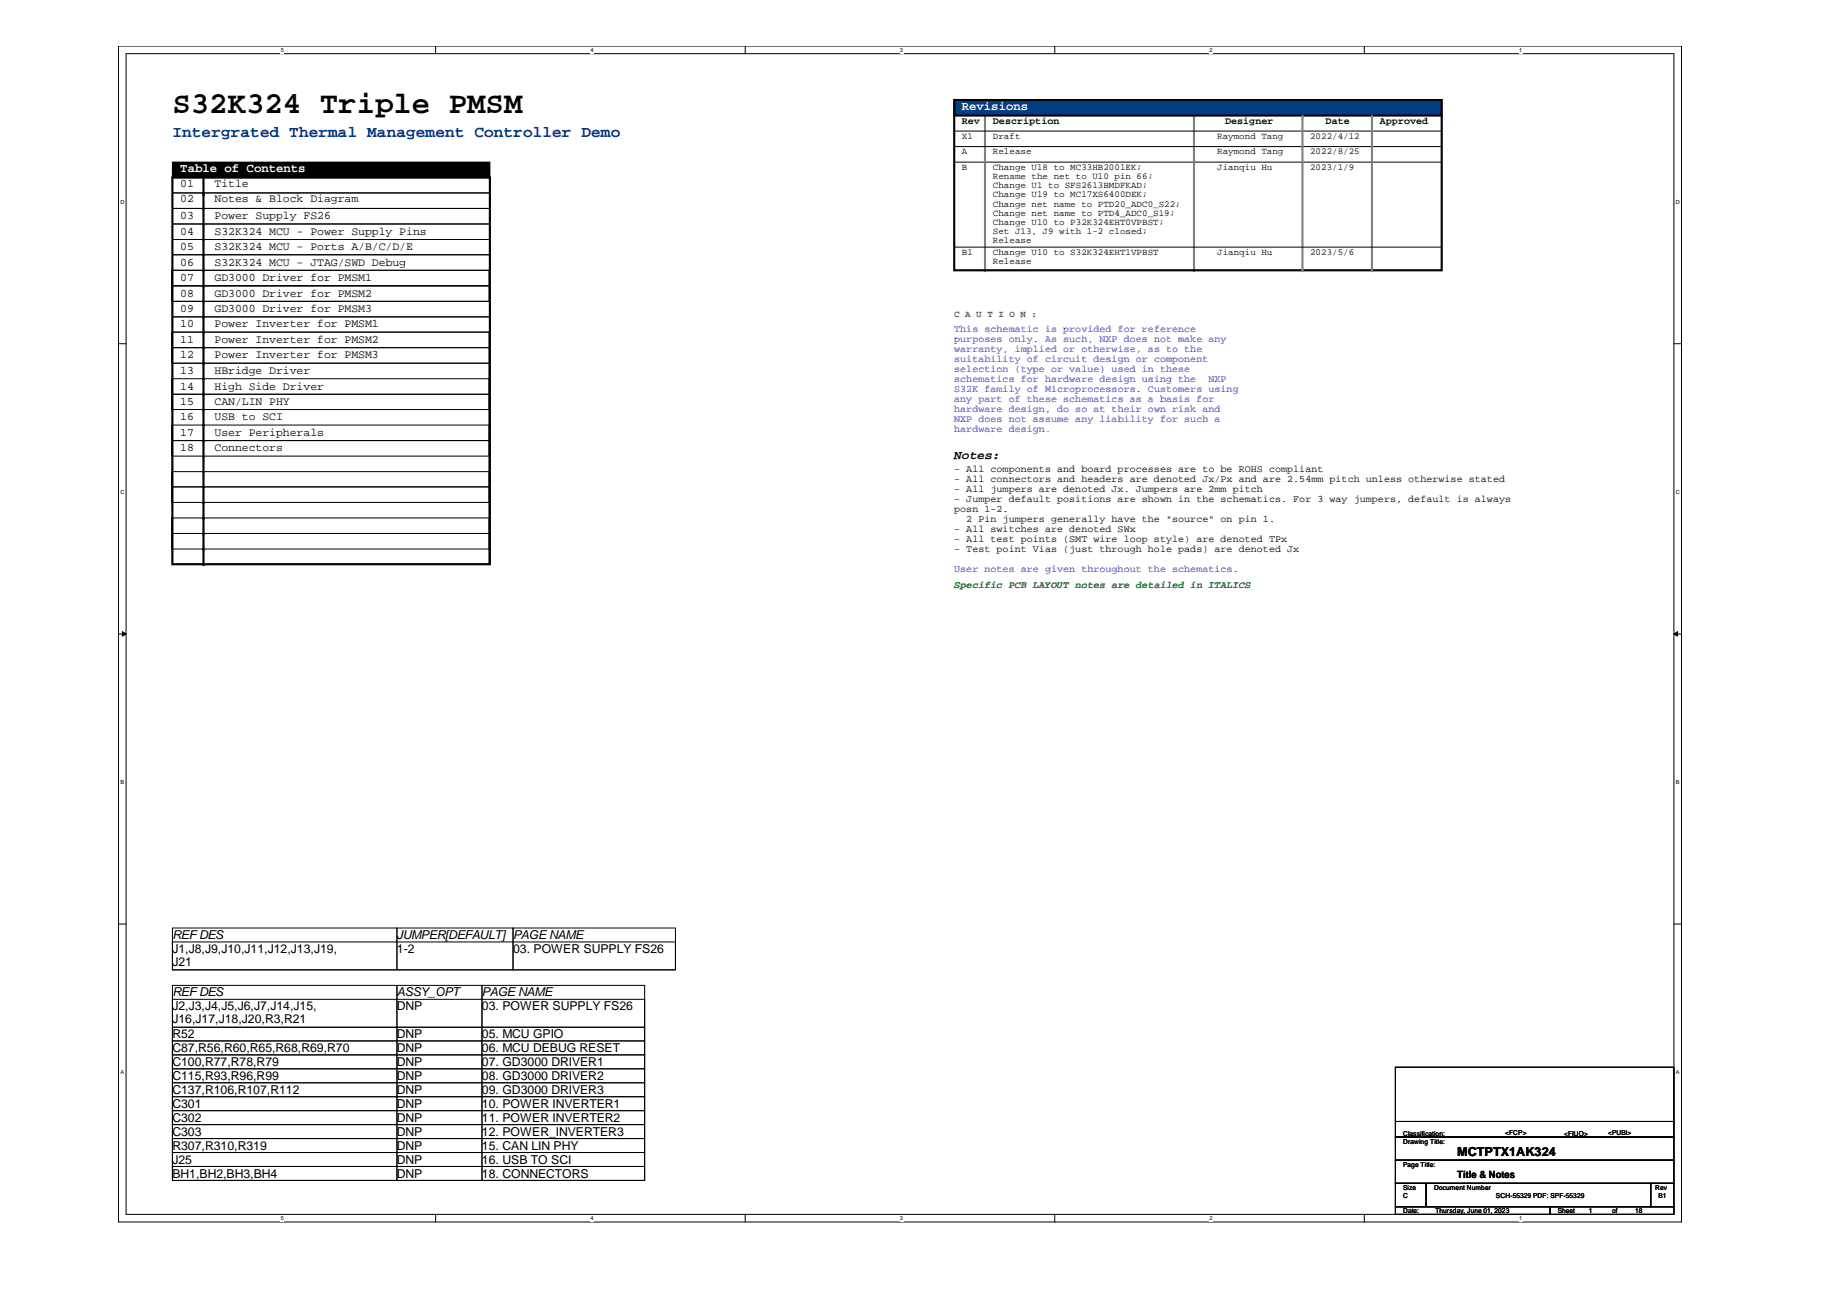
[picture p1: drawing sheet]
<svg xmlns="http://www.w3.org/2000/svg" width="297mm" height="210mm" viewBox="0 0 297 210" stroke-linecap="round" stroke-linejoin="round" font-family="sans-serif">
<defs><g id="words">
<text font-size="5" x="27.7" y="18.2">S32K324 Triple PMSM</text>
<text font-size="2.6" fill="#0000a0" x="27.7" y="22">Intergrated Thermal Management Controller Demo</text>
<g font-size="2" fill="#fff">
<text x="154.7" y="17.7">Revisions</text>
<text x="29" y="27.7">Table of Contents</text>
</g>
<g font-size="2">
<text x="153.5" y="73.8">Notes:</text>
<text x="27.7" y="151">REF DES</text>
<text x="27.7" y="153.3">J1,J8,J9,J10,J11,J12,J13,J19,</text>
<text x="27.7" y="155.3">J21</text>
<text x="63.8" y="153.3">1-2</text>
<text x="63.8" y="151">JUMPER[DEFAULT] PAGE NAME</text>
<text x="82.5" y="153.3">03. POWER SUPPLY FS26</text>
<text x="27.7" y="160.2">REF DES</text>
<text x="63.8" y="160.2">ASSY_OPT</text>
<text x="77.5" y="160.2">PAGE NAME</text>
<text x="27.7" y="162.5">J2,J3,J4,J5,J6,J7,J14,J15,</text>
<text x="27.7" y="164.5">J16,J17,J18,J20,R3,R21</text>
<text x="27.7" y="167">R52</text>
<text x="63.8" y="162.5">DNP</text>
<text x="63.8" y="167">DNP</text>
<text x="77.5" y="162.5">03. POWER SUPPLY FS26</text>
<text x="77.5" y="167">05. MCU GPIO</text>
<text x="27.7" y="169.2">C87,R56,R60,R65,R68,R69,R70</text>
<text x="27.7" y="171.4">C100,R77,R78,R79</text>
<text x="27.7" y="173.7">C115,R93,R96,R99</text>
<text x="63.8" y="169.2">DNP</text>
<text x="63.8" y="171.4">DNP</text>
<text x="63.8" y="173.7">DNP</text>
<text x="77.5" y="169.2">06. MCU DEBUG RESET</text>
<text x="77.5" y="171.4">07. GD3000 DRIVER1</text>
<text x="77.5" y="173.7">08. GD3000 DRIVER2</text>
<text x="27.7" y="175.9">C137,R106,R107,R112</text>
<text x="27.7" y="178.2">C301</text>
<text x="63.8" y="178.2">DNP</text>
<text x="63.8" y="175.9">DNP</text>
<text x="77.5" y="178.2">10. POWER INVERTER1</text>
<text x="77.5" y="175.9">09. GD3000 DRIVER3</text>
<text x="27.7" y="180.4">C302</text>
<text x="27.7" y="182.7">C303</text>
<text x="27.7" y="184.9">R307,R310,R319</text>
<text x="63.8" y="180.4">DNP</text>
<text x="63.8" y="182.7">DNP</text>
<text x="63.8" y="184.9">DNP</text>
<text x="77.5" y="180.4">11. POWER INVERTER2</text>
<text x="77.5" y="182.7">12. POWER_INVERTER3</text>
<text x="77.5" y="184.9">15. CAN LIN PHY</text>
<text x="234.4" y="186">MCTPTX1AK324</text>
<text x="27.7" y="187.2">J25</text>
<text x="27.7" y="189.4">BH1,BH2,BH3,BH4</text>
<text x="63.8" y="187.2">DNP</text>
<text x="63.8" y="189.4">DNP</text>
<text x="77.5" y="187.2">16. USB TO SCI</text>
<text x="77.5" y="189.4">18. CONNECTORS</text>
</g>
<g font-size="1.9">
<text x="29" y="30">01</text>
<text x="29" y="35.3">03</text>
<text x="29" y="32.5">02</text>
<text x="34.5" y="30">Title</text>
<text x="34.5" y="35.3">Power Supply FS26</text>
<text x="34.5" y="32.5">Notes &amp; Block Diagram</text>
<text x="29" y="37.8">04</text>
<text x="29" y="40.2">05</text>
<text x="34.5" y="37.8">S32K324 MCU - Power Supply Pins</text>
<text x="34.5" y="40.2">S32K324 MCU - Ports A/B/C/D/E</text>
<text x="29" y="47.7">08</text>
<text x="29" y="42.8">06</text>
<text x="29" y="45.2">07</text>
<text x="34.5" y="47.7">GD3000 Driver for PMSM2</text>
<text x="34.5" y="42.8">S32K324 MCU - JTAG/SWD Debug</text>
<text x="34.5" y="45.2">GD3000 Driver for PMSM1</text>
<text x="29" y="50.2">09</text>
<text x="29" y="52.6">10</text>
<text x="34.5" y="50.2">GD3000 Driver for PMSM3</text>
<text x="34.5" y="52.6">Power Inverter for PMSM1</text>
<text x="29" y="55.2">11</text>
<text x="29" y="57.7">12</text>
<text x="34.5" y="55.2">Power Inverter for PMSM2</text>
<text x="34.5" y="57.7">Power Inverter for PMSM3</text>
<text x="29" y="65.1">15</text>
<text x="29" y="62.7">14</text>
<text x="29" y="60.2">13</text>
<text x="34.5" y="65.1">CAN/LIN PHY</text>
<text x="34.5" y="62.7">High Side Driver</text>
<text x="34.5" y="60.2">HBridge Driver</text>
<text x="29" y="70.1">17</text>
<text x="29" y="67.6">16</text>
<text x="34.5" y="70.1">User Peripherals</text>
<text x="34.5" y="67.6">USB to SCI</text>
<text x="29" y="72.6">18</text>
<text x="34.5" y="72.6">Connectors</text>
</g>
<g font-size="1.6">
<text x="154.7" y="19.9">Rev</text>
<text x="159.7" y="19.9">Description</text>
<text x="197" y="19.9">Designer</text>
<text x="213.2" y="19.9">Date</text>
<text x="221.9" y="19.9">Approved</text>
<text x="153.5" y="75.9">- All components and board processes are to be ROHS compliant</text>
<text x="153.5" y="77.5">- All connectors and headers are denoted Jx/Px and are 2.54mm pitch unless otherwise stated</text>
<text x="153.5" y="79.1">- All jumpers are denoted Jx. Jumpers are 2mm pitch</text>
<text x="153.5" y="80.7">- Jumper default positions are shown in the schematics. For 3 way jumpers, default is always</text>
<text x="153.5" y="82.3">posn 1-2.</text>
<text x="155.4" y="83.9">2 Pin jumpers generally have the &quot;source&quot; on pin 1.</text>
<text x="153.5" y="85.5">- All switches are denoted SWx</text>
<text x="153.5" y="87.1">- All test points (SMT wire loop style) are denoted TPx</text>
<text x="153.5" y="88.7">- Test point Vias (just through hole pads) are denoted Jx</text>
<text x="234.4" y="189.4">Title &amp; Notes</text>
</g>
<g font-size="1.6" fill="#00f">
<text x="153.5" y="53.5">This schematic is provided for reference</text>
<text x="153.5" y="55.1">purposes only. As such, NXP does not make any</text>
<text x="153.5" y="56.7">warranty, implied or otherwise, as to the</text>
<text x="153.5" y="58.3">suitability of circuit design or component</text>
<text x="153.5" y="59.9">selection (type or value) used in these</text>
<text x="153.5" y="61.5">schematics for hardware design using the</text>
<text x="153.5" y="63.1">S32K family of Microprocessors. Customers using</text>
<text x="153.5" y="64.7">any part of these schematics as a basis for</text>
<text x="194.4" y="61.5">NXP</text>
<text x="153.5" y="66.3">hardware design, do so at their own risk and</text>
<text x="153.5" y="67.9">NXP does not assume any liability for such a</text>
<text x="153.5" y="69.6">hardware design.</text>
<text x="153.5" y="92">User notes are given throughout the schematics.</text>
</g>
<text font-size="1.6" fill="#008000" x="153.5" y="94.7">Specific PCB LAYOUT notes are detailed in ITALICS</text>
<g font-size="1.5">
<text x="154.7" y="22.3">X1</text>
<text x="159.7" y="22.3">Draft</text>
<text x="195.7" y="22.3">Raymond Tang</text>
<text x="210.7" y="22.3">2022/4/12</text>
<text x="154.7" y="24.8">A</text>
<text x="154.7" y="27.3">B</text>
<text x="159.7" y="24.8">Release</text>
<text x="159.7" y="27.3">Change U18 to MC33HB2001EK;</text>
<text x="159.7" y="28.8">Rename the net to U10 pin 66;</text>
<text x="195.7" y="27.3">Jianqiu Hu</text>
<text x="195.7" y="24.8">Raymond Tang</text>
<text x="210.7" y="27.3">2023/1/9</text>
<text x="210.7" y="24.8">2022/8/25</text>
<text x="159.7" y="30.3">Change U1 to SFS2613BMDFKAD;</text>
<text x="159.7" y="31.7">Change U19 to MC17XS6400DEK;</text>
<text x="159.7" y="33.2">Change net name to PTD20_ADC0_S22;</text>
<text x="159.7" y="34.7">Change net name to PTD4_ADC0_S19;</text>
<text x="154.7" y="41">B1</text>
<text x="159.7" y="36.2">Change U10 to P32K324EHT0VPBST;</text>
<text x="159.7" y="37.7">Set J13, J9 with 1-2 closed;</text>
<text x="159.7" y="39.2">Release</text>
<text x="159.7" y="41">Change U10 to S32K324EHT1VPBST</text>
<text x="195.7" y="41">Jianqiu Hu</text>
<text x="210.7" y="41">2023/5/6</text>
<text x="159.7" y="42.5">Release</text>
</g>
<text font-size="1.5" fill="#f00" x="153.5" y="50.9">C A U T I O N :</text>
<g font-size="1.1">
<text x="225.6" y="183.9">Drawing Title:</text>
<text x="225.6" y="182.7">Classification:</text>
<text x="242.1" y="182.6">&lt;FCP&gt;</text>
<text x="251.5" y="182.7">&lt;FIUO&gt;</text>
<text x="258.6" y="182.6">&lt;PUBI&gt;</text>
<text x="225.6" y="187.7">Page Title:</text>
<text x="225.6" y="191.4">Size</text>
<text x="230.6" y="191.4">Document Number</text>
<text x="266.2" y="191.4">Rev</text>
<text x="225.6" y="195.2">Date:</text>
<text x="225.6" y="192.7">C</text>
<text x="230.8" y="195.2">Thursday, June 01, 2023</text>
<text x="240.6" y="192.7">SCH-55329 PDF: SPF-55329</text>
<text x="250.5" y="195.2">Sheet</text>
<text x="255.5" y="195.2">1</text>
<text x="259.2" y="195.2">of</text>
<text x="263" y="195.2">18</text>
<text x="266.7" y="192.7">B1</text>
</g>
<g font-size=".9">
<text x="45.2" y="8.3">5</text>
<text x="95" y="8.3">4</text>
<text x="144.7" y="8.3">3</text>
<text x="194.5" y="8.3">2</text>
<text x="244.3" y="8.3">1</text>
<text x="19.4" y="32.8">D</text>
<text x="269.5" y="32.8">D</text>
<text x="19.4" y="79.4">C</text>
<text x="269.5" y="79.4">C</text>
<text x="19.4" y="126.1">B</text>
<text x="269.5" y="126.1">B</text>
<text x="19.4" y="172.8">A</text>
<text x="269.5" y="172.8">A</text>
<text x="45.2" y="196.3">5</text>
<text x="95" y="196.3">4</text>
<text x="144.7" y="196.3">3</text>
<text x="194.5" y="196.3">2</text>
<text x="244.3" y="196.3">1</text>
</g>
</g></defs>
<path d="M19.1 7.4h251.3v189.2h-251.3zM20.3 8.6h248.9v186.7h-248.9z" fill="none" stroke="#000" stroke-width=".16"/>
<g fill="#fff">
<path d="M45.2 7.5h.5v1.1h-.5z"/>
<path d="M45.2 195.5h.5v1h-.5z"/>
</g>
<path d="M70.1 7.4v1.2M70.1 195.3v1.3" fill="none" stroke="#000" stroke-width=".16"/>
<g fill="#fff">
<path d="M95 7.5h.5v1.1h-.5z"/>
<path d="M95 195.5h.5v1h-.5z"/>
</g>
<path d="M119.8 7.4v1.2M119.8 195.3v1.3" fill="none" stroke="#000" stroke-width=".16"/>
<g fill="#fff">
<path d="M144.7 7.5h.5v1.1h-.5z"/>
<path d="M144.7 195.5h.5v1h-.5z"/>
</g>
<path d="M169.6 7.4v1.2M169.6 195.3v1.3" fill="none" stroke="#000" stroke-width=".16"/>
<g fill="#fff">
<path d="M194.5 7.5h.5v1.1h-.5z"/>
<path d="M194.5 195.5h.5v1h-.5z"/>
</g>
<path d="M219.4 7.4v1.2M219.4 195.3v1.3" fill="none" stroke="#000" stroke-width=".16"/>
<g fill="#fff">
<path d="M244.3 7.5h.5v1.1h-.5z"/>
<path d="M244.3 195.5h.5v1h-.5z"/>
<path d="M19.4 32h.6v1h-.6z"/>
<path d="M269.5 32h.7v1h-.7z"/>
<path d="M19.4 78.6h.6v1h-.6z"/>
<path d="M269.5 78.6h.7v1h-.7z"/>
</g>
<path d="M19.1 55.3h1.2M269.2 55.3h1.2" fill="none" stroke="#000" stroke-width=".16"/>
<g fill="#fff">
<path d="M19.4 125.3h.6v1h-.6z"/>
<path d="M269.5 125.3h.6v1h-.6z"/>
</g>
<path d="M19.1 102h1.2M19.7 101.6l.6 .4-.6 .3zM269.2 102l.6-.4v.7zM269.2 102h1.2" fill="none" stroke="#000" stroke-width=".16"/>
<path d="M19.7 101.6l.6 .4-.6 .3zM269.2 102l.6-.4v.7z" fill="#000"/>
<g fill="#fff">
<path d="M19.4 172h.5v1h-.5z"/>
<path d="M269.5 172h.6v1h-.6z"/>
</g>
<path d="M153.5 26.1h78.4M231.9 26.1h.1M19.1 148.6h1.2M269.2 148.6h1.2" fill="none" stroke="#000" stroke-width=".16"/>
<path d="M158.4 18.6v24.9" fill="none" stroke="#808080" stroke-width=".34"/>
<circle cx="158.4" cy="43.5" r=".17" fill="#808080"/>
<path d="M192 18.6v24.9" fill="none" stroke="#808080" stroke-width=".34"/>
<circle cx="192" cy="43.5" r=".17" fill="#808080"/>
<path d="M153.5 16.1h78.4v2.5h-78.4z" fill-rule="evenodd" fill="#004080"/>
<path d="M153.5 16.1h78.4v2.5h-78.4z" fill="none" stroke="#004080" stroke-width=".16"/>
<path d="M153.5 16.1h78.4v27.4h-78.4zM153.5 18.6h78.4" fill="none" stroke="#000" stroke-width=".34"/>
<circle cx="231.9" cy="18.6" r=".17" fill="#000"/>
<path d="M153.5 21.1h78.4M153.5 23.6h78.4M231.9 21.1h.1M231.9 23.6h.1" fill="none" stroke="#000" stroke-width=".16"/>
<path d="M209.5 18.6v24.9" fill="none" stroke="#808080" stroke-width=".34"/>
<circle cx="209.5" cy="43.5" r=".17" fill="#808080"/>
<path d="M220.6 18.6v24.9" fill="none" stroke="#808080" stroke-width=".34"/>
<circle cx="220.6" cy="43.5" r=".17" fill="#808080"/>
<path d="M27.7 28.5h51.1v62.3h-51.1zM27.7 28.5h51.1M32.7 28.8v62" fill="none" stroke="#000" stroke-width=".34"/>
<g fill="#000">
<circle cx="32.7" cy="36" r=".17"/>
<circle cx="32.7" cy="38.5" r=".17"/>
<circle cx="32.7" cy="31.3" r=".17"/>
<circle cx="32.7" cy="33.5" r=".17"/>
<circle cx="78.8" cy="28.5" r=".17"/>
<circle cx="32.7" cy="53.4" r=".17"/>
<circle cx="32.7" cy="46" r=".17"/>
<circle cx="32.7" cy="41" r=".17"/>
<circle cx="32.7" cy="43.5" r=".17"/>
<circle cx="32.7" cy="48.5" r=".17"/>
<circle cx="32.7" cy="51" r=".17"/>
<circle cx="32.7" cy="55.9" r=".17"/>
<circle cx="32.7" cy="58.4" r=".17"/>
<circle cx="32.7" cy="68.4" r=".17"/>
<circle cx="32.7" cy="75.9" r=".17"/>
<circle cx="32.7" cy="70.9" r=".17"/>
<circle cx="32.7" cy="73.4" r=".17"/>
<circle cx="32.7" cy="60.9" r=".17"/>
<circle cx="32.7" cy="63.4" r=".17"/>
<circle cx="32.7" cy="65.9" r=".17"/>
<circle cx="32.7" cy="78.3" r=".17"/>
<circle cx="32.7" cy="80.8" r=".17"/>
<circle cx="32.7" cy="83.3" r=".17"/>
<circle cx="32.7" cy="85.8" r=".17"/>
<circle cx="32.7" cy="88.3" r=".17"/>
<circle cx="32.7" cy="90.8" r=".17"/>
</g>
<g fill="none" stroke="#000" stroke-width=".16">
<path d="M27.7 38.5h51.1v2.5h-51.1zM27.7 36h51.1v2.5h-51.1zM27.7 26.1h51.1v2.4h-51.1zM27.7 33.5h51.1v2.5h-51.1zM27.7 31h51.1v2.5h-51.1zM27.7 28.5h51.1v2.5h-51.1zM153.5 39.8h78.4M231.9 39.8h.1M27.6 55.9h51.1v2.5h-51.1zM27.6 53.4h51.1v2.5h-51.1zM27.6 46h51.1v2.5h-51.1zM27.6 43.5h51.1v2.5h-51.1z"/>
<path d="M27.7 48.5h51.1v2.5h-51.1zM27.7 46h51.1v44.8h-51.1zM27.7 51h51.1v2.4h-51.1zM27.7 41h51.1v2.5h-51.1zM27.7 58.4h51v32.4h-51zM27.6 78.3h51.1v2.5h-51.1zM27.6 70.9h51.1v2.5h-51.1zM27.6 75.9h51.1v2.4h-51.1zM27.6 63.4h51.1v2.5h-51.1zM27.6 68.4h51.1v2.5h-51.1zM27.6 60.9h51.1v2.5h-51.1zM27.6 83.3h51.1v2.5h-51.1z"/>
<path d="M27.6 85.8h51.1v2.5h-51.1zM27.7 151.5h80.9v4.5h-80.9zM27.7 149.3h36.1v6.7h-36.1zM27.7 158.5h36.1v31.4h-36.1zM63.8 149.3h18.7v6.7h-18.7zM63.8 158.5h13.7v31.4h-13.7zM77.5 158.5h26.2v31.4h-26.2zM82.5 149.3h26.1v6.7h-26.1zM27.7 160.7h76v4.5h-76zM27.7 165.2h76v2.2h-76zM27.7 167.4h76v2.3h-76zM27.7 169.7h76v2.2h-76z"/>
<path d="M27.7 171.9h76v2.3h-76zM27.7 174.2h76v2.2h-76zM27.7 176.4h76v2.2h-76zM27.7 178.6h76v2.3h-76zM224.4 171.7h44.8v11.2h-44.8zM27.7 180.9h76v2.2h-76zM27.7 183.1h76v2.3h-76zM27.7 185.4h76v2.2h-76zM27.7 187.6h76v2.3h-76zM224.4 182.9h44.8v3.7h-44.8zM224.4 186.6h44.8v3.7h-44.8zM224.4 190.3h5v3.8h-5z"/>
<path d="M224.4 194.1h24.9v1.2h-24.9zM224.4 180.4h44.8M229.4 190.3h36.1v3.8h-36.1zM249.3 194.1h19.9v1.2h-19.9zM265.5 190.3h3.7v3.8h-3.7zM269.2 180.4h.1"/>
</g>
<path d="M27.7 26.1h51.1v2.4h-51.1z" fill-rule="evenodd" fill="#000"/>
<use href="#words"/>
</svg>
